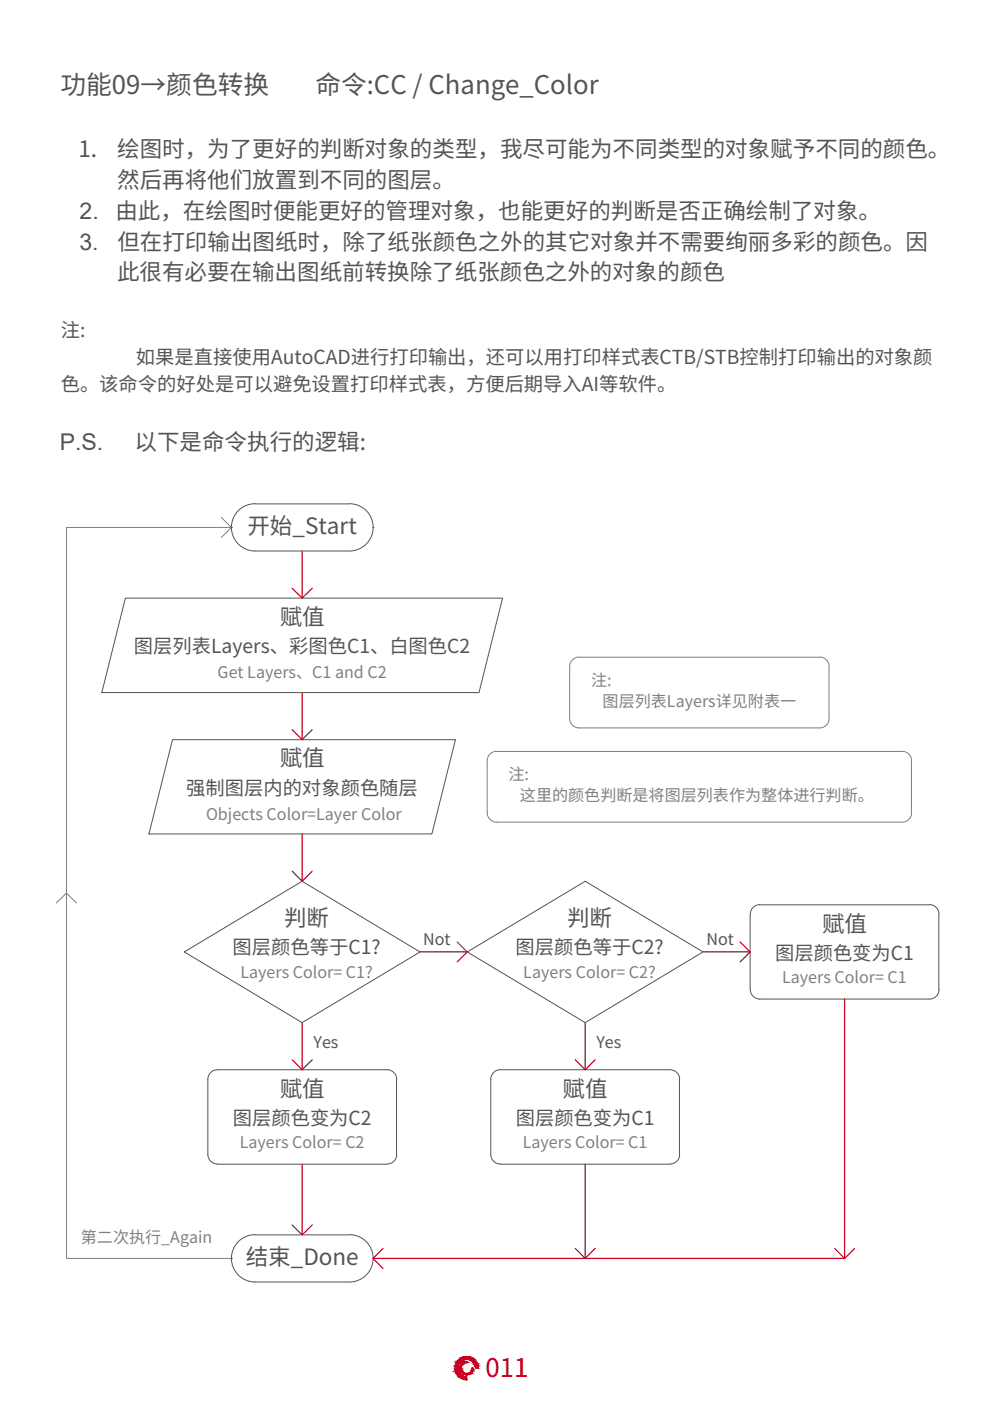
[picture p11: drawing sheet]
<svg xmlns="http://www.w3.org/2000/svg" width="210mm" height="297mm" viewBox="0 0 210 297" stroke-linecap="round" stroke-linejoin="round" font-family="sans-serif">
<defs><g id="words">
<g font-size="5.5" fill="#545454">
<text x="12.8" y="20">功能09→颜色转换</text>
<text x="66.9" y="20">命令:CC / Change_Color</text>
</g>
<text font-size="5.5" fill="#f00" x="103" y="292">011</text>
<g font-size="4.9" fill="#545454">
<text x="16.9" y="46.4">2.</text>
<text x="16.8" y="52.9">3.</text>
<text x="12.7" y="95.4">P.S.</text>
</g>
<g font-size="4.8" fill="#545454">
<text x="16.6" y="33.3">1.</text>
<text x="24.8" y="33.3">绘图时，为了更好的判断对象的类型，我尽可能为不同类型的对象赋予不同的颜色。</text>
<text x="24.8" y="39.9">然后再将他们放置到不同的图层。</text>
<text x="24.5" y="46.4">由此，在绘图时便能更好的管理对象，也能更好的判断是否正确绘制了对象。</text>
<text x="24.9" y="52.9">但在打印输出图纸时，除了纸张颜色之外的其它对象并不需要绚丽多彩的颜色。因</text>
<text x="24.8" y="59.5">此很有必要在输出图纸前转换除了纸张颜色之外的对象的颜色</text>
<text x="28.5" y="95.4">以下是命令执行的逻辑:</text>
<text x="52.5" y="113.3">开始_Start</text>
<text x="59.3" y="132.5">赋值</text>
<text x="59.3" y="162.5">赋值</text>
<text x="60.2" y="196.3">判断</text>
<text x="120.2" y="196.3">判断</text>
<text x="174.3" y="197.5">赋值</text>
<text x="59.3" y="232.5">赋值</text>
<text x="119.3" y="232.5">赋值</text>
<text x="52.1" y="268.3">结束_Done</text>
</g>
<g font-size="4.1" fill="#545454">
<text x="12.9" y="71.4">注:</text>
<text x="28.8" y="77.2">如果是直接使用AutoCAD进行打印输出，还可以用打印样式表CTB/STB控制打印输出的对象颜</text>
<text x="12.9" y="83">色。该命令的好处是可以避免设置打印样式表，方便后期导入AI等软件。</text>
<text x="28.4" y="138.5">图层列表Layers、彩图色C1、白图色C2</text>
<text x="39.5" y="168.5">强制图层内的对象颜色随层</text>
<text x="49.3" y="202.3">图层颜色等于C1?</text>
<text x="109.3" y="202.3">图层颜色等于C2?</text>
<text x="164.3" y="203.5">图层颜色变为C1</text>
<text x="49.4" y="238.5">图层颜色变为C2</text>
<text x="109.3" y="238.5">图层颜色变为C1</text>
</g>
<g font-size="3.4" fill="#808080">
<text x="46.1" y="143.8">Get Layers、C1 and C2</text>
<text x="125.3" y="145.4">注:</text>
<text x="127.8" y="149.9">图层列表Layers详见附表一</text>
<text x="107.8" y="165.3">注:</text>
<text x="43.7" y="173.8">Objects Color=Layer Color</text>
<text x="110.2" y="169.9">这里的颜色判断是将图层列表作为整体进行判断。</text>
<text x="51" y="207.3">Layers Color= C1?</text>
<text x="111" y="207.3">Layers Color= C2?</text>
<text x="165.8" y="208.5">Layers Color= C1</text>
<text x="50.8" y="243.5">Layers Color= C2</text>
<text x="110.8" y="243.5">Layers Color= C1</text>
<text x="17.1" y="263.5">第二次执行_Again</text>
</g>
<g font-size="3.4" fill="#545454">
<text x="89.7" y="200.3">Not</text>
<text x="149.8" y="200.3">Not</text>
<text x="66.5" y="222.2">Yes</text>
<text x="126.4" y="222.2">Yes</text>
</g>
</g></defs>
<g fill="none" stroke="#808080" stroke-width=".21">
<path d="M46.9 109.7l2.2 2.1-2.2 2.1M49.1 111.8h-35v155h35M122.8 139.3h51M122.8 139.3a2.01 2.01 0 0 0-2 2v11a2.01 2.01 0 0 0 2 2M173.8 139.3a2.01 2.01 0 0 1 2 2M105.3 159.3h86M105.3 159.3a2.01 2.01 0 0 0-2 2v11a2.01 2.01 0 0 0 2 2M122.8 154.3h51M175.8 141.3v11M175.8 152.3a2.01 2.01 0 0 1-2 2M191.3 159.3a2.01 2.01 0 0 1 2 2M105.3 174.3h86"/>
<path d="M193.3 161.3v11M193.3 172.3a2.01 2.01 0 0 1-2 2M11.9 191.5l2.2-2.2 2.1 2.2"/>
</g>
<g fill="none" stroke="#545454" stroke-width=".21">
<path d="M49.1 111.8h.1M54.1 106.8h20M54.1 106.8a5 5 0 0 0-5 5 5 5 0 0 0 5 5h20a5 5 0 0 0 5-5 5 5 0 0 0-5-5M79.1 111.8h.1M26.6 126.8h80l-5 20h-80zM36.6 156.8h60l-5 20h-60zM159 193.8v16M161.1 191.8h36M161.1 191.8a2.01 2.01 0 0 0-2 2M197.1 191.8a2.01 2.01 0 0 1 2 2M199.1 193.8v16M39.1 201.8l25-15 25 15-25 15z"/>
<path d="M99.1 201.8l25-15 25 15-25 15zM159.1 209.8a2.01 2.01 0 0 0 2 2h36a2.01 2.01 0 0 0 2-2M84.1 228.8v16M84.1 228.8a2.01 2.01 0 0 0-2-2h-36a2.01 2.01 0 0 0-2 2v16a2.01 2.01 0 0 0 2 2M142.1 226.8h-36a2.01 2.01 0 0 0-2 2v16a2.01 2.01 0 0 0 2 2M142.1 226.8a2.01 2.01 0 0 1 2 2M144.1 228.8v16M46.1 246.8h36M84.1 244.8a2.01 2.01 0 0 1-2 2M106 246.8h36.1M144.1 244.8a2.01 2.01 0 0 1-2 2M49.1 266.8h.1"/>
<path d="M50.8 263a4.7 4.7 0 0 1 3.3-1.2h20a5 5 0 0 1 5 5 5 5 0 0 1-5 5h-20a5 5 0 0 1-4.7-3.3 5 5 0 0 1 1.4-5.5zM79.1 266.8h.1"/>
</g>
<g fill="none" stroke="#b8002e" stroke-width=".25">
<path d="M64.1 116.8v10M61.9 124.7l2.2 2.1 2.1-2.1M61.9 154.7l2.2 2.1 2.1-2.1M64.1 146.8v10M64.1 176.8v10M61.9 184.7l2.2 2.1 2.1-2.1M96.9 199.7l2.2 2.1-2.2 2.1M156.9 199.7l2.1 2.1-2.1 2.1M64.1 216.8v10M89.1 201.8h10M124.1 216.8v10M149.1 201.8h9.9"/>
<path d="M179.1 211.8v55h-100M61.9 224.7l2.2 2.1 2.1-2.1M122 224.7l2.1 2.1 2.1-2.1M61.9 259.7l2.2 2.1 2.1-2.1M64.1 246.8v15M124.1 246.8v20M81.2 264.7l-2.1 2.1 2.1 2.1M122 264.7l2.1 2.1 2.1-2.1M177 264.7l2.1 2.1 2.1-2.1"/>
</g>
<g fill="#f00" stroke="#f00" stroke-width=".21">
<path d="M98.5 287.6h.9z"/>
<path d="M98.7 288.7l.3-.1z"/>
<path d="M98.4 291.4h1.1z"/>
<path d="M98 292.3h1v.2z"/>
<path d="M98.5 287.6l1.4 .2zM98 287.8l.5-.2 1.4 .2z"/>
<path d="M98 287.8l2.3 .2-.4-.2zM97.6 288l.4-.2 2.3 .2z"/>
<path d="M97.6 288l3 .2-.3-.2zM97.6 288l3 .2h-3.3z"/>
<path d="M99.1 288.2h1.5zM99.1 288.2h1.5z"/>
<path d="M97.3 288.2h1.8zM97.3 288.2h1.4z"/>
<path d="M99.1 288.2l1.6 .1zM99.1 288.2l1.6 .1z"/>
<path d="M99.4 288.3h1.3zM99.4 288.3h1.3z"/>
<path d="M97.3 288.2h1.4zM97.3 288.2l1.1 .1h-1.2z"/>
<path d="M97.2 288.3h1.2zM97.2 288.3h1.2z"/>
<path d="M99.5 288.3l1.3 .1zM99.5 288.3l1.3 .1z"/>
<path d="M97.2 288.3l.9 .1 .3-.1zM97.2 288.3l.9 .1h-1z"/>
<path d="M99.7 288.4l1.2 .2-.1-.2zM99.7 288.4l1.2 .2h-.9z"/>
<path d="M97.1 288.4l.7 .3 .3-.3zM97.1 288.4l.7 .3h-.9z"/>
<path d="M98.7 288.7h.3zM98.7 288.7h.3z"/>
<path d="M100 288.6l1 .1-.1-.1zM100 288.6l1 .1h-.8z"/>
<path d="M96.9 288.7h.9zM96.9 288.7h.8z"/>
<path d="M98.7 288.7h.3zM98.4 288.7h.6z"/>
<path d="M100.2 288.7l.9 .1zM100.2 288.7l.9 .1z"/>
<path d="M98.4 288.7l.6 .2v-.2zM98.2 288.9l.2-.2 .6 .2z"/>
<path d="M98.2 288.9h.7zM98.2 288.9h.8z"/>
<path d="M98.2 288.9h.7zM98.1 288.9h.6z"/>
<path d="M96.9 288.7l.6 .2 .2-.2zM96.9 288.7l.6 .2h-.7z"/>
<path d="M98.1 288.9h.6zM98.1 288.9l.4 .1z"/>
<path d="M98.1 289h.4zM98 289h.3zM98 289h.3zM98 289h.3z"/>
<path d="M100.3 288.8l.9 .3-.1-.3zM100.3 288.8l.9 .3h-.7z"/>
<path d="M100.5 289.1h.8zM100.5 289.1h.8z"/>
<path d="M96.8 288.9l.6 .2 .1-.2zM96.8 288.9l.6 .2h-.7z"/>
<path d="M96.7 289.1h.7zM96.7 289.1l.7 .1z"/>
<path d="M98 289l.1 .2 .2-.2zM98 289l.1 .2h-.3z"/>
<path d="M97.8 289.2h.3zM97.8 289.2h.3z"/>
<path d="M97.8 289.2h.3zM97.8 289.2l.2 .1h-.3z"/>
<path d="M100.5 289.1l.8 .3v-.3zM100.5 289.1l.8 .3h-.6z"/>
<path d="M96.6 289.2l.6 .3 .2-.3zM96.6 289.2l.6 .3h-.6z"/>
<path d="M97.7 289.3l.2 .2 .1-.2zM97.7 289.3l.2 .2h-.3z"/>
<path d="M97.6 289.5h.3zM97.6 289.5h.3z"/>
<path d="M100.7 289.4l.7 .2-.1-.2zM100.7 289.4l.7 .2h-.6z"/>
<path d="M96.6 289.5l.6 .1zM96.6 289.5l.6 .1z"/>
<path d="M100.8 289.6l.6 .1v-.1zM100.8 289.6l.6 .1h-.6z"/>
<path d="M97.6 289.5l.2 .3 .1-.3zM97.6 289.5l.2 .3h-.2z"/>
<path d="M97.6 289.8h.2zM97.6 289.8h.2z"/>
<path d="M96.5 289.6l.7 .2v-.2zM96.5 289.6l.7 .2h-.7z"/>
<path d="M97.5 289.8l.2 .2 .1-.2zM97.5 289.8l.2 .2h-.2z"/>
<path d="M100.8 289.7l.6 .4v-.4zM100.8 289.7l.6 .4h-.6z"/>
<path d="M97.5 290l.3 .1zM97.5 290l.3 .1z"/>
<path d="M96.5 289.8l.6 .3 .1-.3zM96.5 289.8l.6 .3h-.6z"/>
<path d="M96.5 290.1l.6 .1v-.1zM96.5 290.1l.6 .1h-.6z"/>
<path d="M97.5 290.1l.3 .1v-.1zM97.5 290.1l.3 .1h-.3z"/>
<path d="M100.2 290.1l.2 .2v-.2zM100.2 290.1l.2 .2h-.2z"/>
<path d="M100.2 290.3l.2 .1zM100.2 290.3l.2 .1z"/>
<path d="M97.5 290.2l.3 .2v-.2zM97.5 290.2l.3 .2h-.3z"/>
<path d="M97.5 290.4h.3zM97.5 290.4h.3z"/>
<path d="M100.1 290.4l.2 .1 .1-.1zM100.1 290.4l.2 .1h-.2z"/>
<path d="M96.5 290.2l.7 .3-.1-.3zM96.5 290.2l.7 .3h-.7z"/>
<path d="M96.5 290.5l.7 .1zM96.5 290.5l.7 .1z"/>
<path d="M100.1 290.5h.2zM100.1 290.5l.2 .1z"/>
<path d="M97.6 290.4l.3 .2-.1-.2zM97.6 290.4l.3 .2h-.3z"/>
<path d="M97.6 290.6h.3zM97.6 290.6h.3z"/>
<path d="M100 290.6h.3zM100 290.6l.2 .1z"/>
<path d="M97.7 290.6l.3 .2zM97.7 290.6l.3 .2h-.3z"/>
<path d="M96.5 290.6l.8 .3-.1-.3zM96.5 290.6l.8 .3h-.7z"/>
<path d="M100 290.7l.2 .2v-.2zM100 290.7l.2 .2h-.3z"/>
<path d="M97.7 290.8l.4 .1zM97.7 290.8l.4 .1z"/>
<path d="M99.9 290.9h.3zM99.9 290.9h.3z"/>
<path d="M97.8 290.9l.4 .1zM97.8 290.9l.4 .1z"/>
<path d="M96.6 290.9l.8 .1-.1-.1zM96.6 290.9l.8 .1h-.7z"/>
<path d="M99.8 290.9l.2 .1 .2-.1zM99.7 291l.1-.1 .2 .1z"/>
<path d="M99.7 291h.3zM99.7 291l.3 .1z"/>
<path d="M97.9 291l.4 .1zM97.9 291l.4 .1z"/>
<path d="M98 291.1h.4zM98 291.1h.4z"/>
<path d="M96.7 291l.8 .2-.1-.2zM96.7 291l.8 .2h-.8z"/>
<path d="M99.6 291.1h.4zM99.5 291.2h.4z"/>
<path d="M98 291.1l.6 .1zM98 291.1l.6 .1z"/>
<path d="M99.5 291.2h.4zM99.3 291.2h.5z"/>
<path d="M98.1 291.2h.7zM98.1 291.2h.7z"/>
<path d="M99.3 291.2h.5zM99.1 291.2h.7z"/>
<path d="M98.2 291.2h.8zM98.2 291.2h.8z"/>
<path d="M99.1 291.2h.7zM99.1 291.2h.7z"/>
<path d="M98.2 291.2h.9zM98.2 291.2h.9z"/>
<path d="M98.2 291.2l1.3 .2 .3-.2zM98.2 291.2l1.3 .2h-1.1z"/>
<path d="M96.7 291.2l1 .2-.2-.2zM96.7 291.2l1 .2h-.8z"/>
<path d="M96.9 291.4l.8 .1zM96.9 291.4l.8 .1z"/>
<path d="M98.4 291.4l.8 .1zM98.7 291.5h.5z"/>
<path d="M96.9 291.5l1.1 .1-.3-.1zM96.9 291.5l1.1 .1h-1z"/>
<path d="M97 291.6l1.3 .2-.3-.2zM97 291.6l1.3 .2h-1.1z"/>
<path d="M97.2 291.8h1.2zM97.2 291.8h1.2z"/>
<path d="M97.2 291.8l1.4 .1zM97.2 291.8l1.4 .1z"/>
<path d="M97.3 291.9h1.7zM97.3 291.9h1.7z"/>
<path d="M97.3 291.9l1.7 .2v-.2zM97.3 291.9l1.7 .2h-1.4z"/>
<path d="M97.6 292.1l1.4 .2v-.2zM97.6 292.1l1.4 .2h-1z"/>
<path d="M98 292.3l1 .2zM98.5 292.5l.5 .1z"/>
</g>
<use href="#words"/>
</svg>
